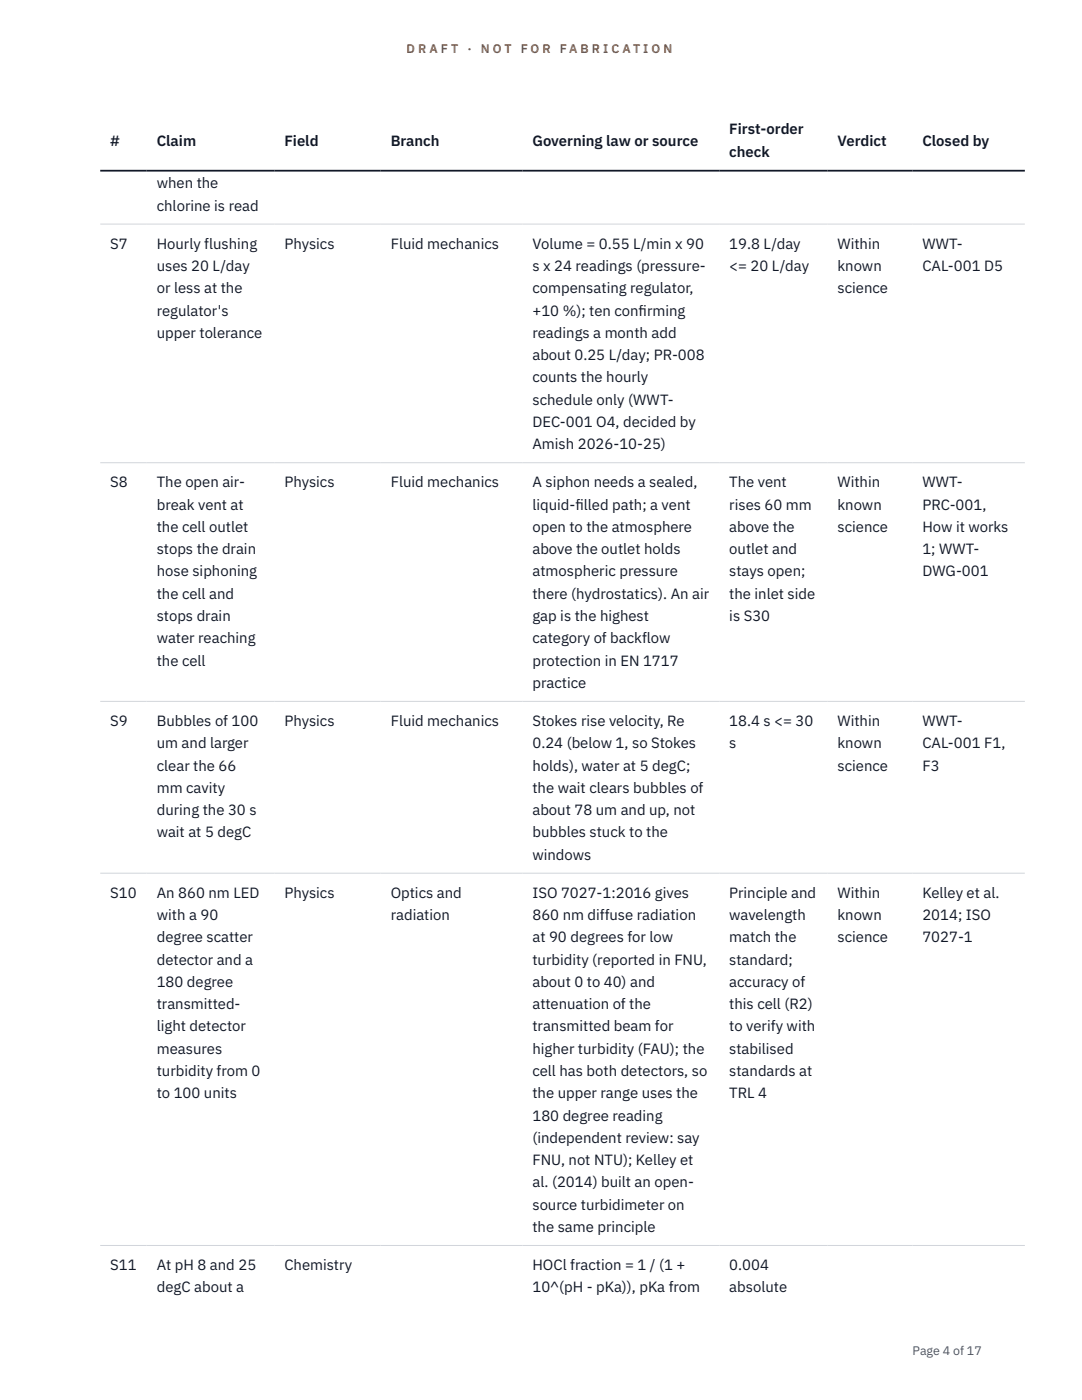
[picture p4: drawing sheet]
<svg xmlns="http://www.w3.org/2000/svg" width="216mm" height="279mm" viewBox="0 0 216 279" stroke-linecap="round" stroke-linejoin="round" font-family="sans-serif">
<defs><g id="words">
<g font-size="3" fill="#111827">
<text x="22" y="29.1">#</text>
<text x="31.3" y="29.1">Claim</text>
<text x="56.7" y="29.1">Field</text>
<text x="78" y="29.1">Branch</text>
<text x="106.2" y="29.1">Governing law or source</text>
<text x="145.5" y="26.8">First-order</text>
<text x="167.1" y="29.1">Verdict</text>
<text x="184.1" y="29.1">Closed by</text>
<text x="145.5" y="31.3">check</text>
<text x="31.3" y="37.6">when the</text>
<text x="31.3" y="42">chlorine is read</text>
<text x="22" y="49.6">S7</text>
<text x="31.3" y="49.6">Hourly flushing</text>
<text x="56.7" y="49.6">Physics</text>
<text x="78" y="49.6">Fluid mechanics</text>
<text x="106.2" y="49.6">Volume = 0.55 L/min x 90</text>
<text x="145.5" y="49.6">19.8 L/day</text>
<text x="167.1" y="49.6">Within</text>
<text x="184.1" y="49.6">WWT-</text>
<text x="31.3" y="54.1">uses 20 L/day</text>
<text x="31.3" y="58.5">or less at the</text>
<text x="106.2" y="54.1">s x 24 readings (pressure-</text>
<text x="106.2" y="58.5">compensating regulator,</text>
<text x="145.5" y="54.1">&lt;= 20 L/day</text>
<text x="167.1" y="54.1">known</text>
<text x="167.1" y="58.5">science</text>
<text x="184.1" y="54.1">CAL-001 D5</text>
<text x="31.3" y="63">regulator's</text>
<text x="106.2" y="63">+10 %); ten conf</text>
<text x="127.4" y="63">irming</text>
<text x="31.3" y="67.4">upper tolerance</text>
<text x="106.2" y="67.4">readings a month add</text>
<text x="106.2" y="71.9">about 0.25 L/day; PR-008</text>
<text x="106.2" y="76.3">counts the hourly</text>
<text x="106.2" y="80.8">schedule only (WWT-</text>
<text x="106.2" y="85.2">DEC-001 O4, decided by</text>
<text x="106.2" y="89.6">Amish 2026-10-25)</text>
<text x="22" y="97.3">S8</text>
<text x="31.3" y="97.3">The open air-</text>
<text x="31.3" y="101.7">break vent at</text>
<text x="56.7" y="97.3">Physics</text>
<text x="78" y="97.3">Fluid mechanics</text>
<text x="106.2" y="97.3">A siphon needs a sealed,</text>
<text x="106.2" y="101.7">liquid-f</text>
<text x="114.8" y="101.7">illed path; a vent</text>
<text x="145.5" y="97.3">The vent</text>
<text x="145.5" y="101.7">rises 60 mm</text>
<text x="167.1" y="97.3">Within</text>
<text x="167.1" y="101.7">known</text>
<text x="184.1" y="97.3">WWT-</text>
<text x="184.1" y="101.7">PRC-001,</text>
<text x="31.3" y="106.2">the cell outlet</text>
<text x="106.2" y="106.2">open to the atmosphere</text>
<text x="145.5" y="106.2">above the</text>
<text x="167.1" y="106.2">science</text>
<text x="184.1" y="106.2">How it works</text>
<text x="31.3" y="110.6">stops the drain</text>
<text x="106.2" y="110.6">above the outlet holds</text>
<text x="145.5" y="110.6">outlet and</text>
<text x="184.1" y="110.6">1; WWT-</text>
<text x="31.3" y="115">hose siphoning</text>
<text x="31.3" y="119.5">the cell and</text>
<text x="106.2" y="115">atmospheric pressure</text>
<text x="106.2" y="119.5">there (hydrostatics). An air</text>
<text x="145.5" y="115">stays open;</text>
<text x="145.5" y="119.5">the inlet side</text>
<text x="184.1" y="115">DWG-001</text>
<text x="31.3" y="123.9">stops drain</text>
<text x="106.2" y="123.9">gap is the highest</text>
<text x="145.5" y="123.9">is S30</text>
<text x="31.3" y="128.4">water reaching</text>
<text x="106.2" y="128.4">category of backflow</text>
<text x="31.3" y="132.8">the cell</text>
<text x="106.2" y="132.8">protection in EN 1717</text>
<text x="106.2" y="137.3">practice</text>
<text x="22" y="144.9">S9</text>
<text x="31.3" y="144.9">Bubbles of 100</text>
<text x="31.3" y="149.3">um and larger</text>
<text x="56.7" y="144.9">Physics</text>
<text x="78" y="144.9">Fluid mechanics</text>
<text x="106.2" y="144.9">Stokes rise velocity, Re</text>
<text x="106.2" y="149.3">0.24 (below 1, so Stokes</text>
<text x="145.5" y="144.9">18.4 s &lt;= 30</text>
<text x="145.5" y="149.3">s</text>
<text x="167.1" y="144.9">Within</text>
<text x="167.1" y="149.3">known</text>
<text x="184.1" y="144.9">WWT-</text>
<text x="184.1" y="149.3">CAL-001 F1,</text>
<text x="31.3" y="153.8">clear the 66</text>
<text x="106.2" y="153.8">holds), water at 5 degC;</text>
<text x="167.1" y="153.8">science</text>
<text x="184.1" y="153.8">F3</text>
<text x="31.3" y="158.2">mm cavity</text>
<text x="106.2" y="158.2">the wait clears bubbles of</text>
<text x="31.3" y="162.7">during the 30 s</text>
<text x="31.3" y="167.1">wait at 5 degC</text>
<text x="106.2" y="162.7">about 78 um and up, not</text>
<text x="106.2" y="167.1">bubbles stuck to the</text>
<text x="106.2" y="171.6">windows</text>
<text x="22" y="179.2">S10</text>
<text x="31.3" y="179.2">An 860 nm LED</text>
<text x="56.7" y="179.2">Physics</text>
<text x="78" y="179.2">Optics and</text>
<text x="106.2" y="179.2">ISO 7027-1:2016 gives</text>
<text x="145.5" y="179.2">Principle and</text>
<text x="167.1" y="179.2">Within</text>
<text x="184.1" y="179.2">Kelley et al.</text>
<text x="31.3" y="183.6">with a 90</text>
<text x="78" y="183.6">radiation</text>
<text x="106.2" y="183.6">860 nm diffuse radiation</text>
<text x="145.5" y="183.6">wavelength</text>
<text x="167.1" y="183.6">known</text>
<text x="184.1" y="183.6">2014; ISO</text>
<text x="31.3" y="188.1">degree scatter</text>
<text x="106.2" y="188.1">at 90 degrees for low</text>
<text x="145.5" y="188.1">match the</text>
<text x="167.1" y="188.1">science</text>
<text x="184.1" y="188.1">7027-1</text>
<text x="31.3" y="192.5">detector and a</text>
<text x="31.3" y="197">180 degree</text>
<text x="106.2" y="192.5">turbidity (reported in FNU,</text>
<text x="106.2" y="197">about 0 to 40) and</text>
<text x="145.5" y="192.5">standard;</text>
<text x="145.5" y="197">accuracy of</text>
<text x="31.3" y="201.4">transmitted-</text>
<text x="106.2" y="201.4">attenuation of the</text>
<text x="145.5" y="201.4">this cell (R2)</text>
<text x="31.3" y="205.9">light detector</text>
<text x="106.2" y="205.9">transmitted beam for</text>
<text x="145.5" y="205.9">to verify with</text>
<text x="31.3" y="210.3">measures</text>
<text x="31.3" y="214.7">turbidity from 0</text>
<text x="106.2" y="210.3">higher turbidity (FAU); the</text>
<text x="106.2" y="214.7">cell has both detectors, so</text>
<text x="145.5" y="210.3">stabilised</text>
<text x="145.5" y="214.7">standards at</text>
<text x="31.3" y="219.2">to 100 units</text>
<text x="106.2" y="219.2">the upper range uses the</text>
<text x="145.5" y="219.2">TRL 4</text>
<text x="106.2" y="223.6">180 degree reading</text>
<text x="106.2" y="228.1">(independent review: say</text>
<text x="106.2" y="232.5">FNU, not NTU); Kelley et</text>
<text x="106.2" y="237">al. (2014) built an open-</text>
<text x="106.2" y="241.4">source turbidimeter on</text>
<text x="106.2" y="245.9">the same principle</text>
<text x="22" y="253.5">S11</text>
<text x="31.3" y="253.5">At pH 8 and 25</text>
<text x="31.3" y="257.9">degC about a</text>
<text x="56.7" y="253.5">Chemistry</text>
<text x="106.2" y="253.5">HOCl fraction = 1 / (1 +</text>
<text x="106.2" y="257.9">10^(pH - pKa)), pKa from</text>
<text x="145.5" y="253.5">0.004</text>
<text x="145.5" y="257.9">absolute</text>
</g>
<g font-size="2.5" fill="#b45309">
<text x="81.1" y="10.5">D R A F T</text>
<text x="93.3" y="10.5">·</text>
<text x="95.9" y="10.5">N O T</text>
<text x="103.9" y="10.5">F O R</text>
<text x="111.7" y="10.5">F A B R I C A T I O N</text>
</g>
<text font-size="2.5" fill="#4b5563" x="182.1" y="270.3">Page 4 of 17</text>
</g></defs>
<path d="M20 44.7h184.5M20 92.3h184.5M20 140h184.5M20 174.3h184.5M20 248.6h184.5" fill="none" stroke="#d1d5db" stroke-width=".2"/>
<path d="M20 34.1h184.5" fill="none" stroke="#111827" stroke-width=".35"/>
<use href="#words"/>
</svg>
